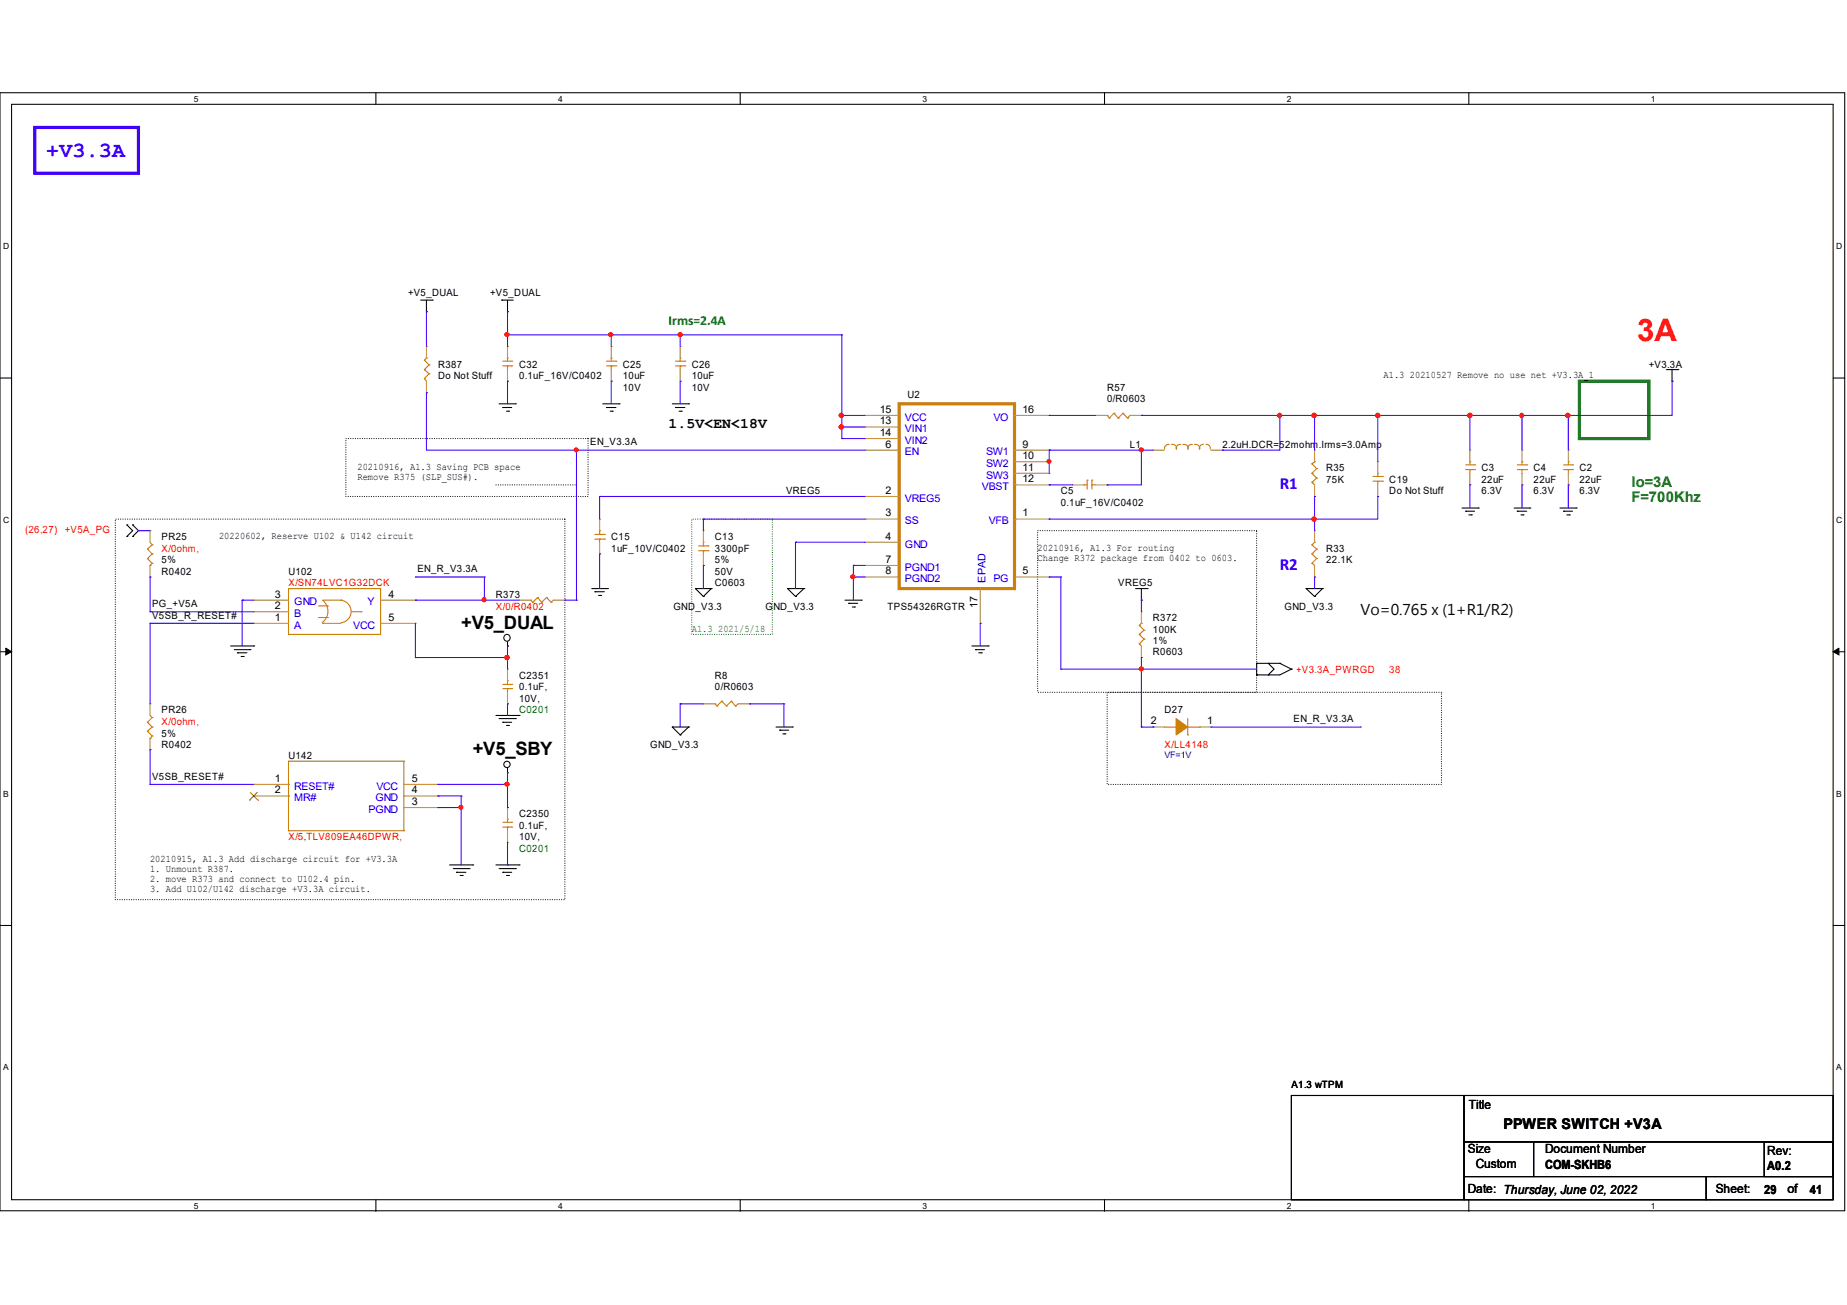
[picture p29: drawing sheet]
<svg xmlns="http://www.w3.org/2000/svg" width="297mm" height="210mm" viewBox="0 0 297 210" stroke-linecap="round" stroke-linejoin="round" font-family="sans-serif">
<defs><g id="words">
<text font-size="5" fill="#f00" x="263.3" y="54.8">3A</text>
<text font-size="3.5" fill="#00f" x="7.5" y="25.3">+V3.3A</text>
<g font-size="3">
<text x="74.2" y="101.1">+V5_DUAL</text>
<text x="76" y="121.5">+V5_SBY</text>
</g>
<g font-size="2.7" fill="#00f">
<text x="205.8" y="78.7">R1</text>
<text x="205.8" y="91.6">R2</text>
</g>
<g font-size="2.4">
<text x="107.5" y="68.8">1.5V&lt;EN&lt;18V</text>
<text x="218.8" y="98.9">Vo=0.765 x (1+R1/R2)</text>
<text x="241.8" y="181.6">PPWER SWITCH +V3A</text>
</g>
<g font-size="2.4" fill="#008000">
<text x="262.4" y="78.3">Io=3A</text>
<text x="262.4" y="80.8">F=700Khz</text>
</g>
<text font-size="2.2" fill="#008000" x="107.5" y="52.3">Irms=2.4A</text>
<g font-size="2">
<text x="236.2" y="178.4">Title</text>
<text x="236.1" y="185.4">Size</text>
<text x="248.5" y="185.4">Document Number</text>
<text x="284.2" y="185.8">Rev:</text>
<text x="236.1" y="192">Date: Thursday, June 02, 2022</text>
<text x="237.3" y="187.8">Custom</text>
<text x="248.5" y="188">COM-SKHB6</text>
<text x="275.9" y="192">Sheet:</text>
<text x="284.2" y="188.2">A0.2</text>
<text x="287.4" y="192">of</text>
<text x="283.7" y="192.1">29</text>
<text x="291.1" y="192.1">41</text>
</g>
<g font-size="1.7">
<text x="141.5" y="68.3">13</text>
<text x="141.5" y="66.4">15</text>
<text x="141.5" y="70.1">14</text>
<text x="142.4" y="72">6</text>
<text x="164.4" y="66.4">16</text>
<text x="164.4" y="72">9</text>
<text x="164.4" y="73.8">10</text>
<text x="164.4" y="77.6">12</text>
<text x="164.4" y="75.7">11</text>
<text x="142.4" y="79.4">2</text>
<text x="142.4" y="83.1">3</text>
<text x="164.4" y="83.1">1</text>
<text x="142.4" y="86.8">4</text>
<text x="142.4" y="90.5">7</text>
<text x="142.4" y="92.4">8</text>
<text x="164.4" y="92.4">5</text>
<text x="44.2" y="99.8">1</text>
<text x="44.2" y="98">2</text>
<text x="44.2" y="96.1">3</text>
<text x="62.5" y="99.8">5</text>
<text x="62.5" y="96.1">4</text>
<text x="157.2" y="97.8" transform="rotate(-90 157.2 97.8)">17</text>
<text x="185.1" y="116.5">2</text>
<text x="194.1" y="116.5">1</text>
<text x="44.2" y="125.7">1</text>
<text x="66.2" y="125.7">5</text>
<text x="44.2" y="127.6">2</text>
<text x="66.2" y="129.5">3</text>
<text x="66.2" y="127.6">4</text>
</g>
<g font-size="1.7" fill="#00c">
<text x="145.5" y="69.5">VIN1</text>
<text x="145.5" y="67.7">VCC</text>
<text x="145.5" y="71.4">VIN2</text>
<text x="159.8" y="67.7">VO</text>
<text x="145.5" y="73.3">EN</text>
<text x="158.6" y="73.3">SW1</text>
<text x="158.6" y="75.1">SW2</text>
<text x="158.6" y="77">SW3</text>
<text x="145.5" y="80.7">VREG5</text>
<text x="157.9" y="78.8">VBST</text>
<text x="145.5" y="84.3">SS</text>
<text x="145.5" y="88.1">GND</text>
<text x="159" y="84.3">VFB</text>
<text x="145.5" y="91.8">PGND1</text>
<text x="145.5" y="93.7">PGND2</text>
<text x="158.5" y="93.7" transform="rotate(-90 158.5 93.7)">EPAD</text>
<text x="159.8" y="93.7">PG</text>
<text x="47.3" y="101.1">A</text>
<text x="47.3" y="99.2">B</text>
<text x="47.3" y="97.4">GND</text>
<text x="56.8" y="101.1">VCC</text>
<text x="59.1" y="97.4">Y</text>
<text x="47.3" y="127">RESET#</text>
<text x="47.3" y="128.9">MR#</text>
<text x="59.3" y="130.7">PGND</text>
<text x="60.4" y="128.9">GND</text>
<text x="60.5" y="127">VCC</text>
</g>
<g font-size="1.6">
<text x="65.6" y="47.6">+V5_DUAL</text>
<text x="78.8" y="47.6">+V5_DUAL</text>
<text x="70.4" y="59.1">R387</text>
<text x="83.5" y="59.1">C32</text>
<text x="100.2" y="59.1">C25</text>
<text x="111.3" y="59.1">C26</text>
<text x="265.2" y="59.1">+V3.3A</text>
<text x="70.4" y="61">Do Not Stuff</text>
<text x="83.5" y="61">0.1uF_16V/C0402</text>
<text x="100.2" y="61">10uF</text>
<text x="100.2" y="62.8">10V</text>
<text x="111.3" y="61">10uF</text>
<text x="111.3" y="62.8">10V</text>
<text x="146" y="63.9">U2</text>
<text x="178.1" y="62.8">R57</text>
<text x="178.1" y="64.7">0/R0603</text>
<text x="222.5" y="60.8">A1.3 20210527 Remove no use net +V3.3A_1</text>
<text x="94.9" y="71.6">EN_V3.3A</text>
<text x="57.5" y="75.6">20210916, A1.3 Saving PCB space</text>
<text x="57.5" y="77.2">Remove R375 (SLP_SUS#).</text>
<text x="181.7" y="72.1">L1</text>
<text x="196.6" y="72.1">2.2uH.DCR=52mohm.Irms=3.0Amp</text>
<text x="213.3" y="75.8">R35</text>
<text x="213.3" y="77.7">75K</text>
<text x="223.4" y="77.7">C19</text>
<text x="238.3" y="75.8">C3</text>
<text x="238.3" y="77.7">22uF</text>
<text x="246.6" y="75.8">C4</text>
<text x="246.6" y="77.7">22uF</text>
<text x="254" y="75.8">C2</text>
<text x="254" y="77.7">22uF</text>
<text x="126.4" y="79.5">VREG5</text>
<text x="170.6" y="79.5">C5</text>
<text x="170.6" y="81.4">0.1uF_16V/C0402</text>
<text x="223.4" y="79.5">Do Not Stuff</text>
<text x="238.3" y="79.5">6.3V</text>
<text x="246.6" y="79.5">6.3V</text>
<text x="254" y="79.5">6.3V</text>
<text x="26" y="86.9">PR25</text>
<text x="35.2" y="86.7">20220602, Reserve U102 &amp; U142 circuit</text>
<text x="98.3" y="86.9">C15</text>
<text x="98.3" y="88.7">1uF_10V/C0402</text>
<text x="115" y="86.9">C13</text>
<text x="115" y="88.7">3300pF</text>
<text x="166.9" y="88.6">20210916, A1.3 For routing</text>
<text x="213.3" y="88.7">R33</text>
<text x="26" y="92.5">R0402</text>
<text x="26" y="90.6">5%</text>
<text x="46.4" y="92.5">U102</text>
<text x="67.1" y="92">EN_R_V3.3A</text>
<text x="115" y="90.6">5%</text>
<text x="115" y="92.5">50V</text>
<text x="115" y="94.3">C0603</text>
<text x="166.9" y="90.2">Change R372 package from 0402 to 0603.</text>
<text x="179.8" y="94.3">VREG5</text>
<text x="213.3" y="90.6">22.1K</text>
<text x="24.5" y="97.6">PG_+V5A</text>
<text x="24.5" y="99.5">V5SB_R_RESET#</text>
<text x="79.8" y="96.2">R373</text>
<text x="108.3" y="98.1">GND_V3.3</text>
<text x="123.1" y="98.1">GND_V3.3</text>
<text x="142.7" y="98.1">TPS54326RGTR</text>
<text x="185.4" y="99.9">R372</text>
<text x="185.4" y="101.8">100K</text>
<text x="206.6" y="98.1">GND_V3.3</text>
<text x="185.4" y="103.6">1%</text>
<text x="185.4" y="105.4">R0603</text>
<text x="83.5" y="109.1">C2351</text>
<text x="83.5" y="111">0.1uF,</text>
<text x="83.5" y="112.9">10V,</text>
<text x="115" y="109.1">R8</text>
<text x="115" y="111">0/R0603</text>
<text x="26" y="114.7">PR26</text>
<text x="26" y="118.5">5%</text>
<text x="187.3" y="114.7">D27</text>
<text x="208" y="116.2">EN_R_V3.3A</text>
<text x="24.5" y="125.4">V5SB_RESET#</text>
<text x="26" y="120.3">R0402</text>
<text x="46.4" y="122.1">U142</text>
<text x="104.6" y="120.3">GND_V3.3</text>
<text x="83.5" y="131.4">C2350</text>
<text x="83.5" y="133.3">0.1uF,</text>
<text x="83.5" y="135.1">10V,</text>
<text x="24.1" y="138.7">20210915, A1.3 Add discharge circuit for +V3.3A</text>
<text x="24.1" y="140.3">1. Unmount R387.</text>
<text x="24.1" y="141.9">2. move R373 and connect to U102.4 pin.</text>
<text x="24.1" y="143.5">3. Add U102/U142 discharge +V3.3A circuit.</text>
<text x="207.7" y="175">A1.3 wTPM</text>
</g>
<g font-size="1.6" fill="#f00">
<text x="4.1" y="85.8">(26,27)</text>
<text x="10.4" y="85.8">+V5A_PG</text>
<text x="26" y="88.7">X/0ohm,</text>
<text x="46.4" y="94.3">X/SN74LVC1G32DCK</text>
<text x="79.8" y="98.1">X/0/R0402</text>
<text x="208.4" y="108.2">+V3.3A_PWRGD</text>
<text x="223.4" y="108.2">38</text>
<text x="26" y="116.6">X/0ohm,</text>
<text x="187.3" y="120.3">X/LL4148</text>
<text x="46.4" y="135.1">X/5,TLV809EA46DPWR,</text>
</g>
<g font-size="1.6" fill="#008000">
<text x="111.3" y="101.6">A1.3 2021/5/18</text>
<text x="83.5" y="114.7">C0201</text>
<text x="83.5" y="137">C0201</text>
</g>
<g font-size="1.4">
<text x="31.2" y="16.4">5</text>
<text x="89.7" y="16.4">4</text>
<text x="148.3" y="16.4">3</text>
<text x="206.9" y="16.4">2</text>
<text x="265.5" y="16.4">1</text>
<text x=".5" y="40.1">D</text>
<text x="295.3" y="40.1">D</text>
<text x=".5" y="84.1">C</text>
<text x="295.3" y="84.1">C</text>
<text x=".5" y="128.1">B</text>
<text x="295.3" y="128.1">B</text>
<text x=".5" y="172.1">A</text>
<text x="295.3" y="172.1">A</text>
<text x="31.2" y="194.4">5</text>
<text x="89.7" y="194.4">4</text>
<text x="148.3" y="194.4">3</text>
<text x="206.9" y="194.4">2</text>
<text x="265.5" y="194.4">1</text>
</g>
<text font-size="1.4" fill="#0000a0" x="187.3" y="121.8">VF=1V</text>
</g></defs>
<path d="M0 14.9h296.7v179.8h-296.7zM1.9 16.8h292.9v176.2h-292.9z" fill="none" stroke="#000" stroke-width=".17"/>
<g fill="#fff">
<path d="M31.2 15.1h.6v1.4h-.6z"/>
<path d="M31.2 193.1h.6v1.5h-.6z"/>
</g>
<path d="M60.5 14.9v1.9M60.5 193v1.8" fill="none" stroke="#000" stroke-width=".17"/>
<g fill="#fff">
<path d="M89.7 15.1h.7v1.4h-.7z"/>
<path d="M89.7 193.1h.7v1.5h-.7z"/>
</g>
<path d="M119 14.9v1.9M119 193v1.8" fill="none" stroke="#000" stroke-width=".17"/>
<g fill="#fff">
<path d="M148.3 15.1h.7v1.4h-.7z"/>
<path d="M148.3 193.1h.7v1.5h-.7z"/>
</g>
<path d="M177.6 14.9v1.9M177.6 193v1.8" fill="none" stroke="#000" stroke-width=".17"/>
<g fill="#fff">
<path d="M206.9 15.1h.7v1.4h-.7z"/>
<path d="M206.9 193.1h.7v1.5h-.7z"/>
</g>
<path d="M236.2 14.9v1.9M236.2 193v1.8" fill="none" stroke="#000" stroke-width=".17"/>
<g fill="#fff">
<path d="M265.5 15.1h.7v1.4h-.7z"/>
<path d="M265.5 193.1h.7v1.5h-.7z"/>
<path d="M.5 38.8h.9v1.4h-.9z"/>
<path d="M295.3 38.8h.9v1.4h-.9z"/>
<path d="M.5 82.8h.9v1.5h-.9z"/>
<path d="M295.3 82.8h.9v1.5h-.9z"/>
</g>
<path d="M0 60.8h1.9M294.8 60.8h1.9" fill="none" stroke="#000" stroke-width=".17"/>
<g fill="#fff">
<path d="M.5 126.8h.9v1.5h-.9z"/>
<path d="M295.3 126.8h.9v1.5h-.9z"/>
</g>
<path d="M0 104.8h1.9M294.8 104.8h1.9" fill="none" stroke="#000" stroke-width=".17"/>
<path d="M.9 104.2l1 .6-1 .5zM294.8 104.8l.9-.6v1.1z" fill="#000" stroke="#000" stroke-width=".16"/>
<g fill="#fff">
<path d="M.5 170.9h.9v1.4h-.9z"/>
<path d="M295.3 170.9h.9v1.4h-.9z"/>
</g>
<g fill="none" stroke="#000" stroke-width=".17">
<path d="M67.6 48.3h1.9M68.6 50.1h.1M68.6 48.3v1.8M69.5 48.3h.1M80.7 48.3h.1M80.7 48.3h1.8M81.6 50.1h.1M81.6 48.3v1.8M268 59.5h1.8M268.9 59.5v1.8M269.8 59.5h.1M80.3 65h2.6"/>
<path d="M80.9 65.5h.1M80.9 65.5h1.4M81.4 66.1h.4M81.8 66.1h.1M82.9 65h.1M96.9 65h2.7M97.5 65.5h.1M97.5 65.5h1.6M98.1 66.1h.4M98.5 66.1h.1M99.6 65h.1M108.1 65h2.6"/>
<path d="M108.6 65.5h.1M108.6 65.5h1.6M109.2 66.1h.4M109.6 66.1h.1M110.7 65h.1M268.9 61.3h.1M20.4 84.4h.1M20.4 86.3h.1M20.4 84.4l.9 1-.9 .9M21.3 86.3h.1M21.3 84.4h.1M21.3 84.4l1 1-1 .9"/>
<path d="M95.2 94.7h2.5M95.7 95.2h.1M95.7 95.2h1.5M96.3 95.8h.3M96.6 95.8h.1M97.7 94.7h.1M111.8 94.7h.1M111.8 94.7h2.6M111.8 94.7l1.3 1.2M113.1 95.9h.1M114.4 94.7h.1M114.4 94.7l-1.3 1.2"/>
<path d="M126.7 94.7h.1M126.7 94.7h2.6M126.7 94.7l1.2 1.2M127.9 95.9h.1M129.3 94.7h.1M129.3 94.7l-1.4 1.2M135.9 96.5h2.6M136.5 97h.1M136.5 97h1.4M137.1 97.6h.3M137.4 97.6h.1M138.5 96.5h.1"/>
<path d="M182.6 94.7h1.9M183.6 96.5h.1M183.6 94.7v1.8M184.5 94.7h.1M210.1 94.7h.1M210.1 94.7h2.6M210.1 94.7l1.3 1.2M211.4 95.9h.1M212.7 94.7h.1M212.7 94.7l-1.3 1.2M235.1 81.7h2.6M235.7 82.2h.1"/>
<path d="M235.7 82.2h1.5M236.2 82.8h.4M236.6 82.8h.1M237.7 81.7h.1M243.5 81.7h2.5M244 82.2h.1M244 82.2h1.5M244.6 82.8h.3M244.9 82.8h.1M246 81.7h.1M250.9 81.7h2.6M251.5 82.2h.1"/>
<path d="M251.5 82.2h1.4M252 82.8h.4M252.4 82.8h.1M253.5 81.7h.1M37.1 103.9h3.7M37.7 104.5h2.5M38.2 105h.1M38.2 105h1.5M38.8 105.6h.3M39.1 105.6h.1M40.2 104.5h.1M40.8 103.9h.1"/>
<path d="M79.8 115.1h3.7M80.3 115.6h2.6M80.9 116.2h.1M80.9 116.2h1.4M81.4 116.7h.4M81.6 103.9h.1M81.6 103.2v.7M81.8 116.7h.1M82.9 115.6h.1M83.5 115.1h.1M108.1 116.9h.1M108.1 116.9h2.6"/>
<path d="M108.1 116.9l1.3 1.3M109.4 118.2h.1M110.7 116.9h.1M110.7 116.9l-1.3 1.3M124.8 116.9h2.6M125.4 117.4h.1M125.4 117.4h1.4M125.9 118h.3M126.2 118h.1M127.4 116.9h.1M156.3 103.9h2.6M156.9 104.5h.1"/>
<path d="M156.9 104.5h1.4M157.4 105h.4M157.8 105h.1M158.9 103.9h.1M202.1 108.6h.1M202.1 106.7h.1M202.1 106.7h3.7M202.1 106.7v1.9M204 108.6h.1M204 106.7h.1M204 106.7l.9 .9-.9 1M205.8 106.7h.1"/>
<path d="M205.8 106.7l1.9 .9M207.7 107.6h.1M207.7 107.6l-1.9 1h-3.7M72.3 139.1h3.7M72.9 139.7h2.5M75.4 139.7h.1M76 139.1h.1M79.8 139.1h3.7M80.3 139.7h2.6M81.6 124.3h.1M81.6 123.5v.8M82.9 139.7h.1"/>
<path d="M83.5 139.1h.1M0 148.9h1.9M73.4 140.3h.1M73.4 140.3h1.5M74 140.8h.3M74.3 140.8h.1M80.9 140.3h.1M80.9 140.3h1.4M81.4 140.8h.4M81.8 140.8h.1M294.8 148.9h1.9M207.7 176.2h27.8v16.8h-27.8z"/>
<path d="M235.5 176.2h59.3v7.5h-59.3zM235.5 183.7h11.1v5.5h-11.1zM235.5 189.2h38.9v3.8h-38.9zM246.6 183.7h48.2v5.5h-48.2zM274.4 189.2h20.4v3.8h-20.4zM283.7 183.7h11.1v5.5h-11.1z"/>
<circle cx="81.5" cy="102.6" r=".53"/>
<circle cx="81.5" cy="123" r=".51"/>
</g>
<path d="M5.6 20.5h16.7v7.4h-16.7z" fill="none" stroke="#00f" stroke-width=".51"/>
<path d="M111.3 83.5h12.9v18.5h-12.9z" fill="none" stroke="#008000" stroke-width=".17" stroke-dasharray="0 .3"/>
<path d="M254 61.3h11.2v9.2h-11.2z" fill="none" stroke="#008000" stroke-width=".51"/>
<path d="M55.6 70.5h39v9.4h-39zM79.8 78h12.9M92.7 78h.1M18.5 83.5h72.3v61.2h-72.3zM166.9 85.4h35.2v26h-35.2zM178.1 111.4h53.7v14.8h-53.7z" fill="none" stroke="#000" stroke-width=".17" stroke-dasharray="0 .3"/>
<g fill="none" stroke="#cc8006" stroke-width=".17">
<path d="M68.2 57.9h.1M68.2 59.5h.1M68.2 57.9l.8 .8M68.2 59.5l.8 .6M68.6 57.6h.1M68.6 57.6l-.4 .3M69 58.7h.1M69 58.7l-.8 .8M80.9 58.1h1.4M80.9 58.9h1.4M81.6 57.6h.1M81.6 58.9h.1"/>
<path d="M81.6 57.6v.5M81.6 58.9v.6M82.3 58.1h.1M82.3 58.9h.1M97.5 58.1h1.6M97.5 58.9h1.6M98.3 57.6h.1M98.3 58.9h.1M98.3 57.6v.5M98.3 58.9v.6M99.1 58.1h.1M99.1 58.9h.1"/>
<path d="M108.6 58.1h1.6M108.6 58.9h1.6M109.4 57.6h.1M109.4 58.9h.1M109.4 57.6v.5M109.4 58.9v.6M110.2 58.1h.1M110.2 58.9h.1M68.2 60.9h.1M68.2 60.9l.4 .4M69 60.1h.1M69 60.1l-.8 .8"/>
<path d="M174.3 78h.1M174.3 78h.5M174.8 77.2h.1M174.8 77.2v1.5M175.6 77.2h.1M175.6 78h.1M175.6 78h.6M175.6 77.2v1.5M178.1 66.8h.1M178.1 66.8l.3 .4M178.4 67.2h.1M179.2 66.5h.1"/>
<path d="M179.2 66.5l-.8 .7M179.2 66.5l.6 .7M179.8 67.2h.1M180.6 66.5h.1M180.6 66.5l.8 .7M180.6 66.5l-.8 .7M181.4 67.2h.1M181.7 66.8l-.3 .4M188 71.5a.64 .64 0 0 0-.7 .7M188.4 71.5a.64 .64 0 0 1 .8 .8M189.9 71.5a.63 .63 0 0 0-.7 .7M190.2 71.5a.65 .65 0 0 1 .9 .7"/>
<path d="M191.8 71.5a.63 .63 0 0 0-.8 .7M193.5 71.5a.58 .58 0 0 0-.6 .7 .65 .65 0 0 0-.8-.7M194 71.5a.61 .61 0 0 1 .6 .7M211 74.6h.1M211 77.6h.1M211 76.1h.1M211 74.6l.8 .8M211 77.6l.4 .4M211 76.1l.8 .8M211.4 74.3h.1M211.4 74.3l-.4 .3M211.8 76.9h.1"/>
<path d="M211.8 75.4h.1M211.8 76.9l-.8 .7M211.8 75.4l-.8 .7M220.8 76.6h1.5M220.8 77.4h1.5M221.6 76.1h.1M221.6 77.4h.1M221.6 76.1v.5M221.6 77.4v.6M222.3 76.6h.1M222.3 77.4h.1M235.7 74.8h1.5"/>
<path d="M235.7 75.5h1.5M236.4 74.3h.1M236.4 75.5h.1M236.4 74.3v.5M236.4 75.5v.6M237.2 74.8h.1M237.2 75.5h.1M244 74.8h1.5M244 75.5h1.5M244.8 74.3h.1M244.8 75.5h.1M244.8 74.3v.5"/>
<path d="M244.8 75.5v.6M245.5 74.8h.1M245.5 75.5h.1M251.5 74.8h1.4M251.5 75.5h1.4M252.2 74.3h.1M252.2 75.5h.1M252.2 74.3v.5M252.2 75.5v.6M252.9 74.8h.1M252.9 75.5h.1M23.7 88.3h.1"/>
<path d="M23.7 89.8h.1M23.7 89.8l.8 .8M23.7 88.3l.8 .8M24.1 90.9h.1M24.1 87.2l.4 .4M24.5 90.6h.1M24.5 87.6h.1M24.5 89.1h.1M24.5 90.6l-.4 .3M24.5 87.6l-.8 .7M24.5 89.1l-.8 .7M46.4 94.7h14.8v7.3h-14.8z"/>
<path d="M51.2 99.3h1.5M51.2 97.5h1.5M51.9 96.6a2.22 2.22 0 0 1-.1 3.5M51.9 96.5h3M52.7 99.3h.1M52.7 97.5h.1M54.9 96.5h.1M54.9 96.5a1.82 1.82 0 0 1 1.6 1.9 1.82 1.82 0 0 1-1.6 1.8M56.6 98.4h1.5M58.1 98.4h.1M85.3 96.5h.1M85.3 96.5l.4 .4"/>
<path d="M85.7 96.9h.1M86.4 96.1h.1M86.4 96.1l-.7 .8M86.4 96.1l.7 .8M87.1 96.9h.1M87.9 96.1h.1M87.9 96.1l.7 .8M87.9 96.1l-.8 .8M88.6 96.9h.1M89 96.5l-.4 .4M95.7 86h1.5M95.7 86.7h1.5"/>
<path d="M96.4 85.4h.1M96.4 86.7h.1M96.4 85.4v.6M96.4 86.7v.5M97.2 86h.1M97.2 86.7h.1M112.4 87.8h1.5M112.4 88.6h1.5M113.1 87.2h.1M113.1 88.6h.1M113.1 87.2v.6M113.1 88.6v.5"/>
<path d="M113.9 87.8h.1M113.9 88.6h.1M211 87.6h.1M211 90.6h.1M211 89.1h.1M211 87.6l.8 .7M211 90.6l.4 .3M211 89.1l.8 .7M211.4 87.2h.1M211.4 87.2l-.4 .4M211.8 89.8h.1M211.8 88.3h.1"/>
<path d="M211.8 89.8l-.8 .8M211.8 88.3l-.8 .8M23.7 116.2h.1M23.7 117.6h.1M23.7 117.6l.8 .8M23.7 116.2l.8 .7M24.1 118.8h.1M24.1 115.1l.4 .3M24.5 118.4h.1M24.5 115.4h.1M24.5 116.9h.1M24.5 118.4l-.4 .4"/>
<path d="M24.5 115.4l-.8 .8M24.5 116.9l-.8 .7M51.9 100.3h.1M51.9 100.3h3M80.9 110.1h1.4M80.9 110.8h1.4M81.6 109.5h.1M81.6 110.8h.1M81.6 109.5v.6M81.6 110.8v.6M82.3 110.1h.1M82.3 110.8h.1"/>
<path d="M115 113.2h.1M115 113.2l.3 .4M115.3 113.6h.1M116.1 112.8h.1M116.1 112.8l-.8 .8M116.1 112.8l.7 .8M116.8 113.6h.1M117.6 112.8h.1M117.6 112.8l.7 .8M117.6 112.8l-.8 .8M118.3 113.6h.1M118.7 113.2l-.4 .4"/>
<path d="M183.2 100.6h.1M183.2 103.6h.1M183.2 102h.1M183.2 100.6l.8 .8M183.2 103.6l.4 .3M183.2 102l.8 .8M183.6 100.3h.1M183.6 100.3l-.4 .3M184 102.8h.1M184 101.4h.1M184 102.8l-.8 .8M184 101.4l-.8 .6"/>
<path d="M187.3 116.9h1.8M189.1 116.9h.1M191 118.2h.1M191 115.6v2.6M191 116.9h1.9M192.9 116.9h.1M46.4 133.6h.1M46.4 122.4h.1M46.4 126.2h.1M46.4 128h.1M46.4 122.4v11.2M46.4 133.6h18.5"/>
<path d="M46.4 122.4h18.5M64.9 133.6h.1M64.9 122.4h.1M64.9 129.9h.1M64.9 128h.1M64.9 126.2h.1M64.9 122.4v11.2M80.9 132.3h1.4M80.9 133h1.4M81.6 131.8h.1M81.6 133h.1M81.6 131.8v.5"/>
<path d="M81.6 133v.6M82.3 132.3h.1M82.3 133h.1"/>
</g>
<g fill="none" stroke="#a84" stroke-width=".17">
<path d="M68.6 55.7h.1M68.6 55.7v1.9M81.6 55.7h.1M81.6 55.7v1.9M81.6 59.5v1.8M98.3 55.7h.1M98.3 55.7v1.9M98.3 59.5v1.8M109.4 55.7h.1M109.4 55.7v1.9M109.4 59.5v1.8M68.6 63.2h.1"/>
<path d="M68.6 61.3v1.9M81.6 61.3h.1M98.3 61.3h.1M109.4 61.3h.1M139.1 79.9h.1M139.1 72.4h.1M139.1 68.7h.1M139.1 66.8h.1M139.1 70.5h.1M139.1 66.8h5.5M139.1 72.4h5.5M139.1 79.9h5.5"/>
<path d="M139.1 68.7h5.5M139.1 70.5h5.5M163.2 66.8h5.5M163.2 72.4h5.5M163.2 74.3h5.5M163.2 78h5.5M163.2 76.1h5.5M168.7 66.8h.1M168.7 72.4h.1M168.7 74.3h.1M168.7 78h.1M168.7 76.1h.1"/>
<path d="M172.5 78h.1M172.5 78h1.8M176.2 66.8h.1M176.2 66.8h1.9M176.2 78h1.9M178.1 78h.1M181.7 66.8h1.9M183.6 66.8h.1M185.4 72.4h.1M185.4 72.4h1.9M194.7 72.4h1.9M196.6 72.4h.1"/>
<path d="M211.4 79.9h.1M211.4 72.4h.1M211.4 72.4v1.9M211.4 78v1.9M221.6 79.9h.1M221.6 74.3h.1M221.6 74.3v1.8M221.6 78v1.9M236.4 78h.1M236.4 72.4h.1M236.4 72.4v1.9M236.4 76.1v1.9"/>
<path d="M244.8 78h.1M244.8 72.4h.1M244.8 72.4v1.9M244.8 76.1v1.9M252.2 78h.1M252.2 72.4h.1M252.2 72.4v1.9M252.2 76.1v1.9M24.1 85.4h.1M24.1 92.8h.1M24.1 85.4v1.8M24.1 90.9v1.9"/>
<path d="M40.8 98.4h.1M40.8 96.5h.1M40.8 98.4h5.6M40.8 96.5h5.6M61.2 96.5h5.6M66.8 96.5h.1M83.5 96.5h.1M83.5 96.5h1.8M89 96.5h1.8M90.8 96.5h.1M96.4 89.1h.1M96.4 83.5h.1"/>
<path d="M96.4 83.5v1.9M96.4 87.2v1.9M113.1 90.9h.1M113.1 85.4h.1M113.1 85.4v1.8M113.1 89.1v1.8M139.1 83.5h.1M139.1 87.2h.1M139.1 90.9h.1M139.1 92.8h.1M139.1 83.5h5.5M139.1 87.2h5.5"/>
<path d="M139.1 92.8h5.5M139.1 90.9h5.5M157.6 94.7v5.6M163.2 83.5h5.5M163.2 92.8h5.5M168.7 83.5h.1M168.7 92.8h.1M183.6 98.4h.1M183.6 98.4v1.9M211.4 92.8h.1M211.4 85.4h.1M211.4 85.4v1.8"/>
<path d="M211.4 90.9v1.9M24.1 113.2h.1M24.1 113.2v1.9M24.1 118.8v1.8M40.8 100.3h.1M40.8 100.3h5.6M61.2 100.3h5.6M66.8 100.3h.1M81.6 113.2h.1M81.6 107.6h.1M81.6 107.6v1.9M81.6 111.4v1.8"/>
<path d="M113.1 113.2h.1M113.1 113.2h1.9M118.7 113.2h1.9M120.6 113.2h.1M157.6 100.3h.1M183.6 105.8h.1M183.6 103.9v1.9M185.4 116.9h.1M185.4 116.9h1.9M192.9 116.9h1.8M194.7 116.9h.1M24.1 120.6h.1"/>
<path d="M40.8 126.2h.1M40.8 128h.1M40.8 126.2h5.6M40.8 128h5.6M64.9 126.2h5.5M64.9 128h5.5M64.9 129.9h5.5M70.4 129.9h.1M70.4 128h.1M70.4 126.2h.1M81.6 135.5h.1M81.6 129.9h.1"/>
<path d="M81.6 129.9v1.9M81.6 133.6v1.9"/>
</g>
<path d="M40.1 128.7h.1M40.2 127.4l1.3 1.3M41.4 127.4l-1.3 1.3M41.5 128.7h.1" fill="none" stroke="#804000" stroke-width=".16"/>
<path d="M144.6 65h18.6v29.7h-18.6z" fill="none" stroke="#cc8006" stroke-width=".51"/>
<path d="M189.1 115.6l1.9 1.3-1.9 1.3z" fill-rule="evenodd" fill="#cc8006" stroke="#cc8006" stroke-width=".17"/>
<g fill="none" stroke="#4200ff" stroke-width=".17">
<path d="M68.6 50.1h.1M68.6 50.1v5.6M81.6 53.9h.1M81.6 50.1h.1M81.6 53.9h53.8M81.6 50.1v5.6M98.3 53.9h.1M98.3 53.9v1.8M109.4 53.9h.1M109.4 53.9v1.8M135.4 53.9h.1M135.4 53.9v16.6"/>
<path d="M68.6 63.2h.1M68.6 63.2v9.2h70.5M81.6 61.3h.1M81.6 61.3v3.7M92.7 72.4h.1M92.7 72.4v24.1M96.4 79.9h.1M96.4 79.9h42.7M96.4 79.9v3.6M98.3 61.3h.1M98.3 61.3v3.7M109.4 61.3h.1"/>
<path d="M109.4 61.3v3.7M135.4 68.7h.1M135.4 70.5h.1M135.4 66.8h.1M135.4 66.8h3.7M135.4 68.7h3.7M135.4 70.5h3.7M168.7 72.4h.1M168.7 78h.1M168.7 74.3h.1M168.7 66.8h.1M168.7 66.8h7.5"/>
<path d="M168.7 72.4h16.7M168.7 72.4v3.7M168.7 78h3.8M178.1 78h.1M183.6 72.4h.1M183.6 66.8h.1M183.6 72.4v5.6h-5.5M196.6 72.4h.1M205.8 66.8h.1M205.8 66.8v5.6h-9.2M211.4 79.9h.1M211.4 66.8h.1"/>
<path d="M211.4 66.8v5.6M211.4 79.9v5.5M221.6 79.9h.1M221.6 66.8h.1M221.6 79.9v3.6h-52.9M221.6 66.8v7.5M236.4 66.8h.1M236.4 78h.1M236.4 66.8v5.6M236.4 78v3.7M244.8 66.8h.1M244.8 78h.1"/>
<path d="M244.8 66.8v5.6M244.8 78v3.7M252.2 66.8h.1M252.2 78h.1M252.2 66.8v5.6M252.2 78v3.7M268.9 61.3h.1M268.9 61.3v5.5h-85.3M22.3 85.4h.1M22.3 85.4h1.8M24.1 92.8h.1M24.1 98.4h.1"/>
<path d="M24.1 92.8v5.6M24.1 98.4h16.7M38.9 96.5h.1M38.9 96.5v7.4M38.9 96.5h1.9M66.8 96.5h.1M66.8 92.8h.1M66.8 92.8h11.1M66.8 96.5h16.7M77.9 92.8h.1M77.9 96.5h.1M77.9 92.8v3.7"/>
<path d="M90.8 96.5h.1M90.8 96.5h1.9M92.7 96.5h.1M96.4 89.1h.1M96.4 89.1v5.6M113.1 83.5h.1M113.1 90.9h.1M113.1 83.5v1.9M113.1 90.9v3.8M113.1 83.5h26M127.9 87.2h.1M127.9 87.2v7.5"/>
<path d="M127.9 87.2h11.2M137.2 90.9h.1M137.2 92.8h.1M137.2 90.9v5.6M137.2 92.8h1.9M137.2 90.9h1.9M168.7 83.5h.1M168.7 92.8h.1M168.7 92.8h1.9M170.6 92.8h.1M170.6 92.8v14.8M183.6 96.5h.1"/>
<path d="M183.6 96.5v1.9M211.4 83.5h.1M211.4 92.8h.1M211.4 92.8v1.9M24.1 100.3h.1M24.1 100.3v12.9M24.1 100.3h16.7M66.8 105.8h.1M66.8 105.8h14.8M66.8 100.3v5.5M81.6 103.9h.1M81.6 105.8h.1"/>
<path d="M81.6 113.2h.1M81.6 103.9v3.7M81.6 113.2v1.9M109.4 113.2h.1M109.4 113.2v3.7M109.4 113.2h3.7M120.6 113.2h.1M120.6 113.2h5.5M126.1 113.2h.1M126.1 113.2v3.7M157.6 100.3h.1M157.6 100.3v3.6"/>
<path d="M170.6 107.6h.1M170.6 107.6h31.5M183.6 105.8h.1M183.6 107.6h.1M183.6 116.9h.1M183.6 105.8v11.1M183.6 116.9h1.8M185.4 116.9h.1M194.7 116.9h24.1M218.8 116.9h.1M24.1 120.6h.1M24.1 126.2h.1"/>
<path d="M24.1 120.6v5.6M24.1 126.2h16.7M70.4 126.2h.1M70.4 128h.1M70.4 129.9h.1M70.4 126.2h11.2M70.4 128h3.8M70.4 129.9h3.8M74.2 128h.1M74.2 129.9h.1M74.2 128v11.1M81.6 126.2h.1"/>
<path d="M81.6 129.9h.1M81.6 139.1h.1M81.6 124.3v5.6M81.6 135.5v3.6"/>
</g>
<g fill="#f00" stroke="#f00" stroke-width=".17">
<circle cx="183.6" cy="72.4" r=".32"/>
<circle cx="137.2" cy="92.8" r=".32"/>
<circle cx="168.7" cy="74.2" r=".3"/>
<circle cx="135.3" cy="68.7" r=".34"/>
<circle cx="183.6" cy="107.6" r=".32"/>
<circle cx="252.1" cy="66.8" r=".34"/>
<circle cx="244.7" cy="66.8" r=".32"/>
<circle cx="205.8" cy="66.8" r=".32"/>
<circle cx="211.3" cy="66.8" r=".34"/>
<circle cx="98.2" cy="53.8" r=".32"/>
<circle cx="81.6" cy="53.8" r=".32"/>
<circle cx="135.3" cy="66.8" r=".34"/>
<circle cx="109.4" cy="53.8" r=".32"/>
<circle cx="211.3" cy="83.5" r=".34"/>
<circle cx="236.4" cy="66.8" r=".34"/>
<circle cx="221.6" cy="66.8" r=".34"/>
<circle cx="92.7" cy="72.4" r=".3"/>
<circle cx="77.8" cy="96.4" r=".32"/>
<circle cx="81.6" cy="126.1" r=".32"/>
<circle cx="74.1" cy="129.9" r=".3"/>
<circle cx="81.5" cy="105.8" r=".34"/>
</g>
<use href="#words"/>
</svg>
